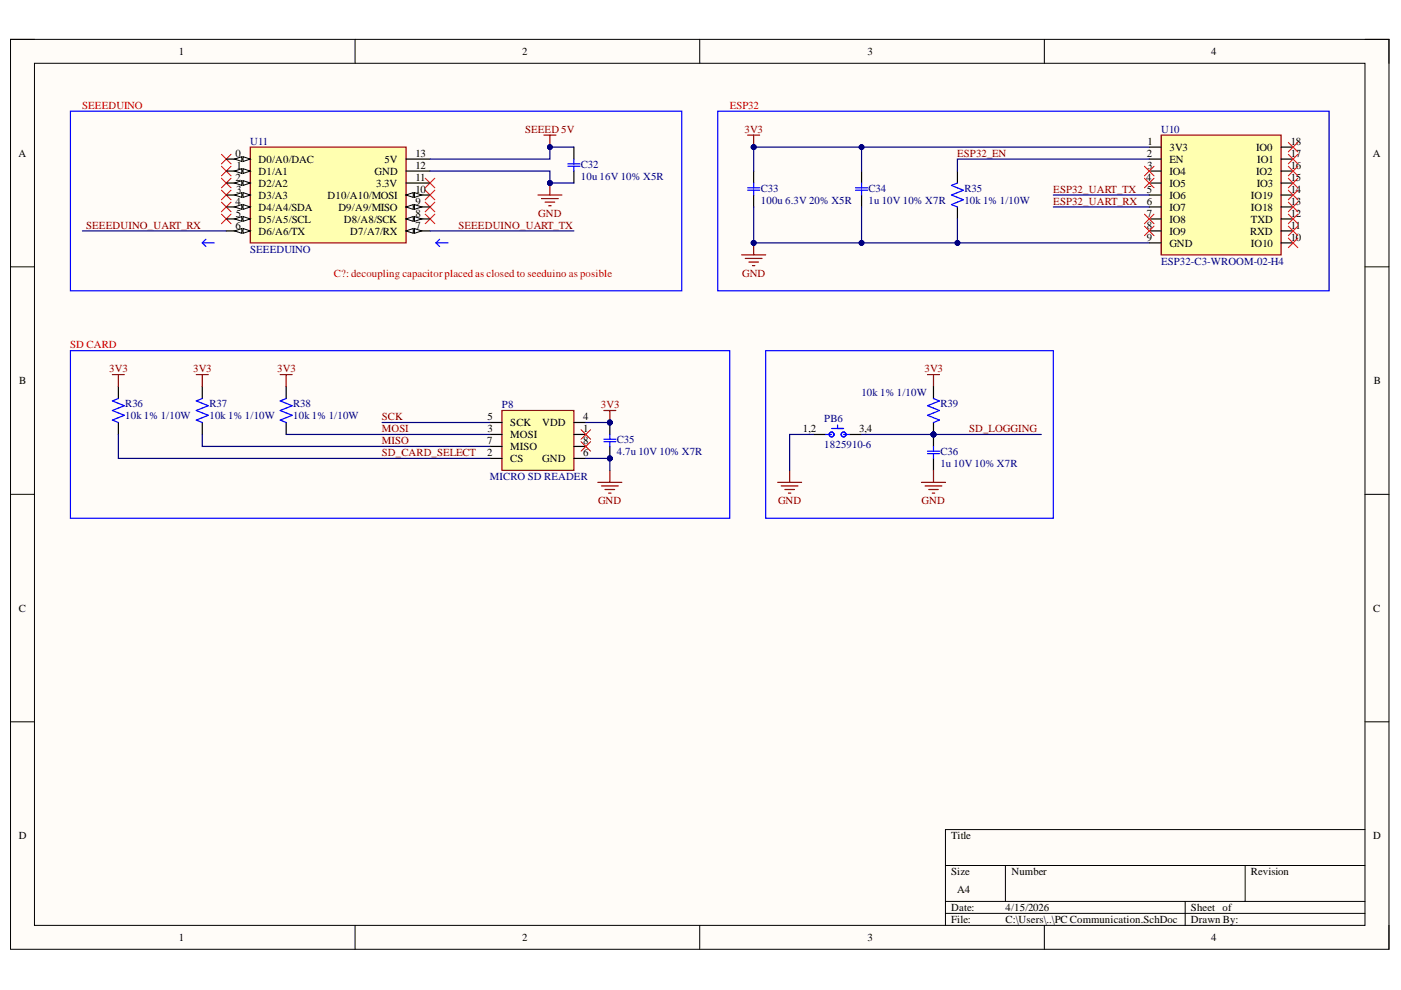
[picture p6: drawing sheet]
<svg xmlns="http://www.w3.org/2000/svg" width="297mm" height="210mm" viewBox="0 0 297 210" stroke-linecap="round" stroke-linejoin="round" font-family="sans-serif">
<defs><g id="words">
<g font-size="2.3">
<text x="37.9" y="11.7">1</text>
<text x="110.7" y="11.7">2</text>
<text x="183.9" y="11.7">3</text>
<text x="256.8" y="11.7">4</text>
<text x="3.9" y="33.3">A</text>
<text x="49.9" y="33.3">0</text>
<text x="50.2" y="35.8">1</text>
<text x="54.8" y="34.6">D0/A0/DAC</text>
<text x="81.5" y="34.6">5V</text>
<text x="88.1" y="35.8">12</text>
<text x="88.1" y="33.3">13</text>
<text x="243.1" y="33.3">2</text>
<text x="243.2" y="35.8">3</text>
<text x="243.3" y="30.8">1</text>
<text x="247.9" y="32">3V3</text>
<text x="247.9" y="34.6">EN</text>
<text x="266.3" y="32">IO0</text>
<text x="266.6" y="34.6">IO1</text>
<text x="273.7" y="35.8">16</text>
<text x="273.7" y="33.3">17</text>
<text x="273.7" y="30.8">18</text>
<text x="291.1" y="33.3">A</text>
<text x="49.9" y="38.4">2</text>
<text x="50.1" y="40.9">3</text>
<text x="54.8" y="37.1">D1/A1</text>
<text x="54.8" y="39.6">D2/A2</text>
<text x="79.4" y="37.1">GND</text>
<text x="79.8" y="39.6">3.3V</text>
<text x="88.1" y="40.9">10</text>
<text x="88.1" y="38.4">11</text>
<text x="243" y="38.4">4</text>
<text x="243.1" y="40.9">5</text>
<text x="247.9" y="37.1">IO4</text>
<text x="247.9" y="39.6">IO5</text>
<text x="266.3" y="37.1">IO2</text>
<text x="266.5" y="39.6">IO3</text>
<text x="273.7" y="40.9">14</text>
<text x="273.7" y="38.4">15</text>
<text x="49.9" y="43.4">4</text>
<text x="50" y="46">5</text>
<text x="54.8" y="42.2">D3/A3</text>
<text x="54.8" y="44.7">D4/A4/SDA</text>
<text x="54.8" y="47.2">D5/A5/SCL</text>
<text x="69.5" y="42.2">D10/A10/MOSI</text>
<text x="71.7" y="44.7">D9/A9/MISO</text>
<text x="72.9" y="47.2">D8/A8/SCK</text>
<text x="88.1" y="46">8</text>
<text x="88.1" y="43.4">9</text>
<text x="243.1" y="43.4">6</text>
<text x="243.1" y="46">7</text>
<text x="247.9" y="42.2">IO6</text>
<text x="247.9" y="44.7">IO7</text>
<text x="247.9" y="47.2">IO8</text>
<text x="265.2" y="47.2">TXD</text>
<text x="265.2" y="44.7">IO18</text>
<text x="265.2" y="42.2">IO19</text>
<text x="273.7" y="46">12</text>
<text x="273.7" y="43.4">13</text>
<text x="49.9" y="48.5">6</text>
<text x="54.8" y="49.8">D6/A6/TX</text>
<text x="74.3" y="49.8">D7/A7/RX</text>
<text x="88.1" y="48.5">7</text>
<text x="243.1" y="48.5">8</text>
<text x="243.1" y="51">9</text>
<text x="247.9" y="49.8">IO9</text>
<text x="247.9" y="52.3">GND</text>
<text x="265" y="49.8">RXD</text>
<text x="265.2" y="52.3">IO10</text>
<text x="273.7" y="51">10</text>
<text x="273.7" y="48.5">11</text>
<text x="4.1" y="81.5">B</text>
<text x="291.3" y="81.5">B</text>
<text x="103.4" y="89.1">5</text>
<text x="123.7" y="89.1">4</text>
<text x="103.3" y="94.2">7</text>
<text x="103.4" y="91.7">3</text>
<text x="108.2" y="92.9">MOSI</text>
<text x="108.2" y="90.4">SCK</text>
<text x="108.2" y="95.5">MISO</text>
<text x="115" y="90.4">VDD</text>
<text x="123.7" y="91.7">1</text>
<text x="123.7" y="94.2">8</text>
<text x="170.2" y="91.7">1,2</text>
<text x="182.1" y="91.7">3,4</text>
<text x="103.3" y="96.7">2</text>
<text x="108.2" y="98">CS</text>
<text x="115" y="98">GND</text>
<text x="123.7" y="96.7">6</text>
<text x="4" y="129.7">C</text>
<text x="291.2" y="129.7">C</text>
<text x="4" y="178">D</text>
<text x="201.7" y="178">Title</text>
<text x="291.2" y="178">D</text>
<text x="201.7" y="185.6">Size</text>
<text x="214.4" y="185.6">Number</text>
<text x="265.2" y="185.6">Revision</text>
<text x="202.9" y="189.4">A4</text>
<text x="201.7" y="193.2">Date:</text>
<text x="201.7" y="195.7">File:</text>
<text x="213.2" y="193.2">4/15/2026</text>
<text x="213.2" y="195.7">C:\Users\..\PC Communication.SchDoc</text>
<text x="252.5" y="193.2">Sheet of</text>
<text x="252.5" y="195.7">Drawn By:</text>
<text x="37.9" y="199.5">1</text>
<text x="110.7" y="199.5">2</text>
<text x="183.9" y="199.5">3</text>
<text x="256.8" y="199.5">4</text>
</g>
<g font-size="2.3" fill="#f00">
<text x="17.4" y="23.1">SEEEDUINO</text>
<text x="154.7" y="23.1">ESP32</text>
<text x="70.8" y="58.6">C?: decoupling capacitor placed as closed to seeduino as posible</text>
<text x="14.9" y="73.8">SD CARD</text>
</g>
<g font-size="2.3" fill="#800000">
<text x="111.3" y="28.1">SEEED 5V</text>
<text x="157.9" y="28.1">3V3</text>
<text x="202.9" y="33.3">ESP32_EN</text>
<text x="223.3" y="40.9">ESP32_UART_TX</text>
<text x="114.1" y="46">GND</text>
<text x="223.3" y="43.4">ESP32_UART_RX</text>
<text x="18.3" y="48.5">SEEEDUINO_UART_RX</text>
<text x="97.2" y="48.5">SEEEDUINO_UART_TX</text>
<text x="157.3" y="58.6">GND</text>
<text x="23.2" y="78.9">3V3</text>
<text x="40.9" y="78.9">3V3</text>
<text x="58.8" y="78.9">3V3</text>
<text x="196" y="78.9">3V3</text>
<text x="81" y="89.1">SCK</text>
<text x="127.4" y="86.5">3V3</text>
<text x="81" y="94.2">MISO</text>
<text x="81" y="91.7">MOSI</text>
<text x="205.5" y="91.7">SD_LOGGING</text>
<text x="81" y="96.7">SD_CARD_SELECT</text>
<text x="126.8" y="106.9">GND</text>
<text x="165" y="106.9">GND</text>
<text x="195.4" y="106.9">GND</text>
</g>
<g font-size="2.3" fill="#000080">
<text x="246.2" y="28.1">U10</text>
<text x="53" y="30.8">U11</text>
<text x="123.2" y="35.6">C32</text>
<text x="123.2" y="38.1">10u 16V 10% X5R</text>
<text x="161.3" y="40.6">C33</text>
<text x="184.2" y="40.6">C34</text>
<text x="204.5" y="40.6">R35</text>
<text x="161.3" y="43.2">100u 6.3V 20% X5R</text>
<text x="184.2" y="43.2">1u 10V 10% X7R</text>
<text x="204.5" y="43.2">10k 1% 1/10W</text>
<text x="53" y="53.6">SEEEDUINO</text>
<text x="246.2" y="56.1">ESP32-C3-WROOM-02-H4</text>
<text x="182.6" y="84">10k 1% 1/10W</text>
<text x="26.6" y="86.3">R36</text>
<text x="26.6" y="88.9">10k 1% 1/10W</text>
<text x="44.4" y="86.3">R37</text>
<text x="44.4" y="88.9">10k 1% 1/10W</text>
<text x="62.2" y="86.3">R38</text>
<text x="62.2" y="88.9">10k 1% 1/10W</text>
<text x="106.4" y="86.5">P8</text>
<text x="174.8" y="89.4">PB6</text>
<text x="199.4" y="86.3">R39</text>
<text x="130.8" y="94">C35</text>
<text x="174.8" y="95">1825910-6</text>
<text x="103.9" y="101.8">MICRO SD READER</text>
<text x="130.8" y="96.5">4.7u 10V 10% X7R</text>
<text x="199.4" y="96.5">C36</text>
<text x="199.4" y="99">1u 10V 10% X7R</text>
</g>
</g></defs>
<path d="M2.2 8.3h292.3v193h-292.3z" fill-rule="evenodd" fill="#fffcf8"/>
<path d="M2.2 8.3h292.3v193h-292.3z" fill="none" stroke="#000" stroke-width=".21"/>
<path d="M7.3 13.4h282.1v182.8h-282.1z" fill-rule="evenodd" fill="#fffcf8"/>
<g fill="none" stroke="#000" stroke-width=".21">
<path d="M2.2 8.3h5.1M7.3 13.4h282.1v182.8h-282.1zM75.3 8.3v5.1M148.4 8.3v5.1M221.4 8.3v5.1M289.4 8.3h5.1v5.1M2.2 56.6h5.1M289.4 56.6h5.1M2.2 104.8h5.1M289.4 104.8h5.1M2.2 153h5.1M289.4 153h5.1"/>
<path d="M289.4 175.9h-88.9v20.3M75.3 196.2v5.1M148.4 196.2v5.1M200.5 183.5h88.9M200.5 191.1h88.9M200.5 193.7h88.9M213.2 183.5v7.6M221.4 196.2v5.1M251.3 191.1v5.1M264 183.5v7.6M294.5 196.2v5.1"/>
</g>
<path d="M116.6 38.8v2.5M114 41.3h5.1M114.8 42.1h3.6M115.6 42.9h2M116.3 43.6h.5" fill="none" stroke="#800000" stroke-width=".25"/>
<circle cx="116.6" cy="38.8" r=".51" fill="#000080"/>
<circle cx="116.6" cy="38.8" r=".51" fill="none" stroke="#000080" stroke-width=".21"/>
<g fill="none" stroke="#f00" stroke-width=".21">
<path d="M47 37.8l2 2M47 35.3l2 2M47 32.7l2 2M49 37.8l-2 2M49 35.3l-2 2M49 32.7l-2 2M90.2 37.8l2 2M92.2 37.8l-2 2M47 45.4l2 2M47 42.9l2 2M47 40.3l2 2.1M49 45.4l-2 2"/>
<path d="M49 42.9l-2 2M49 40.3l-2 2.1M90.2 40.3l2 2.1M90.2 42.9l2 2M90.2 45.4l2 2M92.2 40.3l-2 2.1M92.2 42.9l-2 2M92.2 45.4l-2 2"/>
</g>
<path d="M120.4 34.7h2.5M120.4 35.3h2.5M121.7 33.7v1M121.7 35.3v1M42.9 51.5h2.5M42.9 51.5l.8 .8M43.7 50.7l-.8 .8M92.4 51.5h2.6M92.4 51.5l.8 .8M93.2 50.7l-.8 .8" fill="none" stroke="#00f" stroke-width=".25"/>
<path d="M121.7 31.2v2.5M121.7 36.3v2.5" fill="none" stroke="#000" stroke-width=".25"/>
<path d="M53.1 31.2h33v20.3h-33z" fill-rule="evenodd" fill="#ffffb0"/>
<path d="M53.1 31.2h33v20.3h-33z" fill="none" stroke="#800000" stroke-width=".25"/>
<path d="M48 33.7h5.1" fill="none" stroke="#000" stroke-width=".25"/>
<path d="M51.5 33.2l1.6 .5-1.6 .5z" fill="#f8fcff"/>
<path d="M51.5 33.2l1.6 .5-1.6 .5z" fill="none" stroke="#000" stroke-width=".21"/>
<path d="M49.7 33.7l1.6-.5v1z" fill="#f8fcff"/>
<path d="M49.7 33.7l1.6-.5v1z" fill="none" stroke="#000" stroke-width=".21"/>
<path d="M48 36.3h5.1" fill="none" stroke="#000" stroke-width=".25"/>
<path d="M51.5 35.8l1.6 .5-1.6 .5z" fill="#f8fcff"/>
<path d="M51.5 35.8l1.6 .5-1.6 .5z" fill="none" stroke="#000" stroke-width=".21"/>
<path d="M49.7 36.3l1.6-.5v1z" fill="#f8fcff"/>
<path d="M49.7 36.3l1.6-.5v1z" fill="none" stroke="#000" stroke-width=".21"/>
<path d="M48 38.8h5.1" fill="none" stroke="#000" stroke-width=".25"/>
<path d="M51.5 38.3l1.6 .5-1.6 .5z" fill="#f8fcff"/>
<path d="M51.5 38.3l1.6 .5-1.6 .5z" fill="none" stroke="#000" stroke-width=".21"/>
<path d="M49.7 38.8l1.6-.5v1z" fill="#f8fcff"/>
<path d="M49.7 38.8l1.6-.5v1z" fill="none" stroke="#000" stroke-width=".21"/>
<path d="M48 41.3h5.1" fill="none" stroke="#000" stroke-width=".25"/>
<path d="M51.5 40.8l1.6 .5-1.6 .6z" fill="#f8fcff"/>
<path d="M51.5 40.8l1.6 .5-1.6 .6z" fill="none" stroke="#000" stroke-width=".21"/>
<path d="M49.7 41.3l1.6-.5v1.1z" fill="#f8fcff"/>
<path d="M49.7 41.3l1.6-.5v1.1z" fill="none" stroke="#000" stroke-width=".21"/>
<path d="M48 43.9h5.1" fill="none" stroke="#000" stroke-width=".25"/>
<path d="M51.5 43.4l1.6 .5-1.6 .5z" fill="#f8fcff"/>
<path d="M51.5 43.4l1.6 .5-1.6 .5z" fill="none" stroke="#000" stroke-width=".21"/>
<path d="M49.7 43.9l1.6-.5v1z" fill="#f8fcff"/>
<path d="M49.7 43.9l1.6-.5v1z" fill="none" stroke="#000" stroke-width=".21"/>
<path d="M48 46.4h5.1" fill="none" stroke="#000" stroke-width=".25"/>
<path d="M51.5 45.9l1.6 .5-1.6 .5z" fill="#f8fcff"/>
<path d="M51.5 45.9l1.6 .5-1.6 .5z" fill="none" stroke="#000" stroke-width=".21"/>
<path d="M49.7 46.4l1.6-.5v1z" fill="#f8fcff"/>
<path d="M49.7 46.4l1.6-.5v1z" fill="none" stroke="#000" stroke-width=".21"/>
<path d="M48 49h5.1" fill="none" stroke="#000" stroke-width=".25"/>
<path d="M51.5 48.5l1.6 .5-1.6 .5z" fill="#f8fcff"/>
<path d="M51.5 48.5l1.6 .5-1.6 .5z" fill="none" stroke="#000" stroke-width=".21"/>
<path d="M49.7 49l1.6-.5v1z" fill="#f8fcff"/>
<path d="M49.7 49l1.6-.5v1z" fill="none" stroke="#000" stroke-width=".21"/>
<path d="M86.1 49h5.1" fill="none" stroke="#000" stroke-width=".25"/>
<path d="M86.1 49l1.5-.5v1z" fill="#f8fcff"/>
<path d="M86.1 49l1.5-.5v1z" fill="none" stroke="#000" stroke-width=".21"/>
<path d="M87.9 48.5l1.5 .5-1.5 .5z" fill="#f8fcff"/>
<path d="M87.9 48.5l1.5 .5-1.5 .5z" fill="none" stroke="#000" stroke-width=".21"/>
<path d="M86.1 46.4h5.1" fill="none" stroke="#000" stroke-width=".25"/>
<path d="M86.1 46.4l1.5-.5v1z" fill="#f8fcff"/>
<path d="M86.1 46.4l1.5-.5v1z" fill="none" stroke="#000" stroke-width=".21"/>
<path d="M87.9 45.9l1.5 .5-1.5 .5z" fill="#f8fcff"/>
<path d="M87.9 45.9l1.5 .5-1.5 .5z" fill="none" stroke="#000" stroke-width=".21"/>
<path d="M86.1 43.9h5.1" fill="none" stroke="#000" stroke-width=".25"/>
<path d="M86.1 43.9l1.5-.5v1z" fill="#f8fcff"/>
<path d="M86.1 43.9l1.5-.5v1z" fill="none" stroke="#000" stroke-width=".21"/>
<path d="M87.9 43.4l1.5 .5-1.5 .5z" fill="#f8fcff"/>
<path d="M87.9 43.4l1.5 .5-1.5 .5z" fill="none" stroke="#000" stroke-width=".21"/>
<path d="M86.1 41.3h5.1" fill="none" stroke="#000" stroke-width=".25"/>
<path d="M86.1 41.3l1.5-.5v1.1z" fill="#f8fcff"/>
<path d="M86.1 41.3l1.5-.5v1.1z" fill="none" stroke="#000" stroke-width=".21"/>
<path d="M87.9 40.8l1.5 .5-1.5 .6z" fill="#f8fcff"/>
<path d="M87.9 40.8l1.5 .5-1.5 .6z" fill="none" stroke="#000" stroke-width=".21"/>
<path d="M86.1 38.8h5.1M86.1 36.3h5.1M86.1 33.7h5.1" fill="none" stroke="#000" stroke-width=".25"/>
<path d="M14.9 23.6h129.6v38.1h-129.6z" fill="none" stroke="#00f" stroke-width=".25"/>
<path d="M246.2 28.6h25.4v25.4h-25.4z" fill-rule="evenodd" fill="#ffffb0"/>
<path d="M246.2 28.6h25.4v25.4h-25.4zM157.2 54h5.1M158 54.8h3.6M158.8 55.6h2M159.5 56.3h.5M159.8 51.5v2.5" fill="none" stroke="#800000" stroke-width=".25"/>
<g fill="none" stroke="#000" stroke-width=".25">
<path d="M203 36.3v2.5M243.7 31.2h2.5M243.7 33.7h2.5M243.7 36.3h2.5M243.7 38.8h2.5M271.6 31.2h2.6M271.6 33.7h2.6M271.6 36.3h2.6M271.6 38.8h2.6M203 43.9v2.5M243.7 41.3h2.5M243.7 43.9h2.5"/>
<path d="M243.7 46.4h2.5M243.7 49h2.5M243.7 51.5h2.5M271.6 41.3h2.6M271.6 43.9h2.6M271.6 46.4h2.6M271.6 49h2.6M271.6 51.5h2.6"/>
</g>
<path d="M203 38.8l-1.3 .5 2.6 1-2.6 1 2.6 1.1-2.6 1 1.3 .5" fill="none" stroke="#00f" stroke-width=".25"/>
<circle cx="159.8" cy="51.5" r=".51" fill="#000080"/>
<circle cx="159.8" cy="51.5" r=".51" fill="none" stroke="#000080" stroke-width=".21"/>
<path d="M115.3 28.6h2.6M116.6 28.6v2.6" fill="none" stroke="#800000" stroke-width=".25"/>
<circle cx="116.6" cy="31.2" r=".51" fill="#000080"/>
<circle cx="116.6" cy="31.2" r=".51" fill="none" stroke="#000080" stroke-width=".21"/>
<path d="M158.5 28.6h2.6M159.8 28.6v2.6" fill="none" stroke="#800000" stroke-width=".25"/>
<circle cx="159.8" cy="31.2" r=".51" fill="#000080"/>
<circle cx="159.8" cy="31.2" r=".51" fill="none" stroke="#000080" stroke-width=".21"/>
<path d="M182.7 36.3v2.5M182.7 41.3v2.6" fill="none" stroke="#000" stroke-width=".25"/>
<path d="M152.2 23.6h129.6v38.1h-129.6zM181.4 39.8h2.5M182.7 38.8v1M181.4 40.3h2.5M182.7 40.3v1" fill="none" stroke="#00f" stroke-width=".25"/>
<g fill="none" stroke="#f00" stroke-width=".21">
<path d="M242.6 37.8l2.1 2M242.6 35.3l2.1 2M244.7 37.8l-2.1 2M244.7 35.3l-2.1 2M273.1 30.2l2.1 2M273.1 32.7l2.1 2M273.1 35.3l2.1 2M273.1 37.8l2.1 2M275.2 30.2l-2.1 2M275.2 32.7l-2.1 2M275.2 35.3l-2.1 2M275.2 37.8l-2.1 2"/>
<path d="M242.6 47.9l2.1 2.1M242.6 45.4l2.1 2M244.7 47.9l-2.1 2.1M244.7 45.4l-2.1 2M273.1 42.9l2.1 2M273.1 40.3l2.1 2.1M273.1 50.5l2.1 2M275.2 42.9l-2.1 2M275.2 40.3l-2.1 2.1M275.2 50.5l-2.1 2"/>
</g>
<path d="M106.4 87h15.3v12.7h-15.3z" fill-rule="evenodd" fill="#ffffb0"/>
<path d="M106.4 87h15.3v12.7h-15.3z" fill="none" stroke="#800000" stroke-width=".25"/>
<path d="M103.9 92.1h2.5M103.9 97.2h2.5M103.9 89.6h2.5M103.9 94.7h2.5M121.7 92.1h2.5M121.7 97.2h2.5M121.7 89.6h2.5M121.7 94.7h2.5" fill="none" stroke="#000" stroke-width=".25"/>
<circle cx="129.3" cy="97.2" r=".51" fill="#000080"/>
<circle cx="129.3" cy="97.2" r=".51" fill="none" stroke="#000080" stroke-width=".21"/>
<circle cx="129.3" cy="89.6" r=".51" fill="#000080"/>
<circle cx="129.3" cy="89.6" r=".51" fill="none" stroke="#000080" stroke-width=".21"/>
<path d="M129.3 94.7v2.5" fill="none" stroke="#000" stroke-width=".25"/>
<circle cx="129.3" cy="97.2" r=".51" fill="#000080"/>
<circle cx="129.3" cy="97.2" r=".51" fill="none" stroke="#000080" stroke-width=".21"/>
<path d="M129.3 89.6v2.5" fill="none" stroke="#000" stroke-width=".25"/>
<circle cx="129.3" cy="89.6" r=".51" fill="#000080"/>
<circle cx="129.3" cy="89.6" r=".51" fill="none" stroke="#000080" stroke-width=".21"/>
<path d="M158.5 39.8h2.6M159.8 38.8v1M158.5 40.3h2.6M159.8 40.3v1M14.9 74.3h139.8v35.6h-139.8zM25.1 84.5l-1.3 .5 2.6 1-2.6 1 2.6 1.1-2.6 1 1.3 .5M42.9 84.5l-1.3 .5 2.6 1-2.6 1 2.6 1.1-2.6 1 1.3 .5M60.7 84.5l-1.3 .5 2.5 1-2.5 1 2.5 1.1-2.5 1 1.3 .5M128 93.1h2.6M128 93.6h2.6M129.3 92.1v1M129.3 93.6v1.1" fill="none" stroke="#00f" stroke-width=".25"/>
<path d="M123.2 91.1l2 2M123.2 93.6l2 2.1M125.2 91.1l-2 2M125.2 93.6l-2 2.1" fill="none" stroke="#f00" stroke-width=".21"/>
<g fill="none" stroke="#800000" stroke-width=".25">
<path d="M23.8 79.4h2.6M25.1 79.4v2.6M41.6 79.4h2.6M42.9 79.4v2.6M59.4 79.4h2.5M60.7 79.4v2.6M128 87h2.6M129.3 87v2.6M129.3 99.7v2.6M126.8 102.3h5M127.5 103h3.6M128.3 103.8h2"/>
<path d="M129 104.6h.5"/>
</g>
<path d="M159.8 36.3v2.5M159.8 41.3v2.6M25.1 82v2.5M25.1 89.6v2.5M42.9 82v2.5M42.9 89.6v2.5M60.7 82v2.5M60.7 89.6v2.5" fill="none" stroke="#000" stroke-width=".25"/>
<circle cx="129.3" cy="89.6" r=".51" fill="#000080"/>
<circle cx="129.3" cy="89.6" r=".51" fill="none" stroke="#000080" stroke-width=".21"/>
<path d="M273.1 45.4l2.1 2M273.1 47.9l2.1 2.1M275.2 45.4l-2.1 2M275.2 47.9l-2.1 2.1" fill="none" stroke="#f00" stroke-width=".21"/>
<path d="M196.6 79.4h2.6M197.9 79.4v2.6" fill="none" stroke="#800000" stroke-width=".25"/>
<circle cx="197.9" cy="92.1" r=".51" fill="#000080"/>
<circle cx="197.9" cy="92.1" r=".51" fill="none" stroke="#000080" stroke-width=".21"/>
<path d="M197.9 82v2.5M197.9 89.6v2.5" fill="none" stroke="#000" stroke-width=".25"/>
<circle cx="197.9" cy="92.1" r=".51" fill="#000080"/>
<circle cx="197.9" cy="92.1" r=".51" fill="none" stroke="#000080" stroke-width=".21"/>
<path d="M197.9 84.5l1.3 .5-2.6 1 2.6 1-2.6 1.1 2.6 1-1.3 .5" fill="none" stroke="#00f" stroke-width=".25"/>
<circle cx="197.9" cy="92.1" r=".51" fill="#000080"/>
<circle cx="197.9" cy="92.1" r=".51" fill="none" stroke="#000080" stroke-width=".21"/>
<path d="M197.9 92.1v2.6M197.9 97.2v2.5" fill="none" stroke="#000" stroke-width=".25"/>
<circle cx="197.9" cy="92.1" r=".51" fill="#000080"/>
<circle cx="197.9" cy="92.1" r=".51" fill="none" stroke="#000080" stroke-width=".21"/>
<g fill="none" stroke="#00f" stroke-width=".25">
<path d="M162.3 74.4h61v35.5h-61zM175 92.1h1.3M176.3 90.9h2.6M177.6 90.1v.8M178.9 92.1h1.2M196.6 95.7h2.6M196.6 96.2h2.6M197.9 94.7v1M197.9 96.2v1"/>
<circle cx="176.3" cy="92.1" r=".52"/>
<circle cx="178.9" cy="92.1" r=".52"/>
</g>
<path d="M167.4 99.7v2.6M197.9 99.7v2.6M164.9 102.3h5.1M165.6 103h3.6M166.4 103.8h2M167.2 104.6h.5M195.4 102.3h5.1M196.1 103h3.6M196.9 103.8h2M197.7 104.6h.5" fill="none" stroke="#800000" stroke-width=".25"/>
<path d="M172.5 92.1h2.5M180.1 92.1h2.6" fill="none" stroke="#000" stroke-width=".25"/>
<path d="M116.6 38.8h5.1M91.2 49h30.5" fill="none" stroke="#000080" stroke-width=".25"/>
<circle cx="116.6" cy="38.8" r=".51" fill="#000080"/>
<circle cx="116.6" cy="38.8" r=".51" fill="none" stroke="#000080" stroke-width=".21"/>
<path d="M91.2 36.3h25.4v2.5M17.5 49h30.5" fill="none" stroke="#000080" stroke-width=".25"/>
<circle cx="116.6" cy="38.8" r=".51" fill="#000080"/>
<circle cx="116.6" cy="38.8" r=".51" fill="none" stroke="#000080" stroke-width=".21"/>
<path d="M121.7 31.2h-5.1v2.5h-25.4" fill="none" stroke="#000080" stroke-width=".25"/>
<circle cx="116.6" cy="31.2" r=".51" fill="#000080"/>
<circle cx="116.6" cy="31.2" r=".51" fill="none" stroke="#000080" stroke-width=".21"/>
<path d="M159.8 31.2h83.9M243.7 33.7h-40.7v2.6" fill="none" stroke="#000080" stroke-width=".25"/>
<circle cx="182.7" cy="31.2" r=".51" fill="#000080"/>
<circle cx="182.7" cy="31.2" r=".51" fill="none" stroke="#000080" stroke-width=".21"/>
<circle cx="159.8" cy="31.2" r=".51" fill="#000080"/>
<circle cx="159.8" cy="31.2" r=".51" fill="none" stroke="#000080" stroke-width=".21"/>
<path d="M159.8 31.2v5.1" fill="none" stroke="#000080" stroke-width=".25"/>
<circle cx="159.8" cy="31.2" r=".51" fill="#000080"/>
<circle cx="159.8" cy="31.2" r=".51" fill="none" stroke="#000080" stroke-width=".21"/>
<path d="M182.7 31.2v5.1" fill="none" stroke="#000080" stroke-width=".25"/>
<circle cx="182.7" cy="31.2" r=".51" fill="#000080"/>
<circle cx="182.7" cy="31.2" r=".51" fill="none" stroke="#000080" stroke-width=".21"/>
<path d="M182.7 43.9v7.6" fill="none" stroke="#000080" stroke-width=".25"/>
<circle cx="182.7" cy="51.5" r=".51" fill="#000080"/>
<circle cx="182.7" cy="51.5" r=".51" fill="none" stroke="#000080" stroke-width=".21"/>
<path d="M159.8 51.5h83.9" fill="none" stroke="#000080" stroke-width=".25"/>
<circle cx="159.8" cy="51.5" r=".51" fill="#000080"/>
<circle cx="159.8" cy="51.5" r=".51" fill="none" stroke="#000080" stroke-width=".21"/>
<circle cx="182.7" cy="51.5" r=".51" fill="#000080"/>
<circle cx="182.7" cy="51.5" r=".51" fill="none" stroke="#000080" stroke-width=".21"/>
<circle cx="203" cy="51.5" r=".51" fill="#000080"/>
<circle cx="203" cy="51.5" r=".51" fill="none" stroke="#000080" stroke-width=".21"/>
<path d="M159.8 43.9v7.6" fill="none" stroke="#000080" stroke-width=".25"/>
<circle cx="159.8" cy="51.5" r=".51" fill="#000080"/>
<circle cx="159.8" cy="51.5" r=".51" fill="none" stroke="#000080" stroke-width=".21"/>
<path d="M203 46.4v5.1" fill="none" stroke="#000080" stroke-width=".25"/>
<circle cx="203" cy="51.5" r=".51" fill="#000080"/>
<circle cx="203" cy="51.5" r=".51" fill="none" stroke="#000080" stroke-width=".21"/>
<path d="M129.3 97.2v2.5" fill="none" stroke="#000080" stroke-width=".25"/>
<circle cx="129.3" cy="97.2" r=".51" fill="#000080"/>
<circle cx="129.3" cy="97.2" r=".51" fill="none" stroke="#000080" stroke-width=".21"/>
<path d="M124.2 89.6h5.1" fill="none" stroke="#000080" stroke-width=".25"/>
<circle cx="129.3" cy="89.6" r=".51" fill="#000080"/>
<circle cx="129.3" cy="89.6" r=".51" fill="none" stroke="#000080" stroke-width=".21"/>
<path d="M124.2 97.2h5.1" fill="none" stroke="#000080" stroke-width=".25"/>
<circle cx="129.3" cy="97.2" r=".51" fill="#000080"/>
<circle cx="129.3" cy="97.2" r=".51" fill="none" stroke="#000080" stroke-width=".21"/>
<path d="M223.3 41.3h20.4M223.3 43.9h20.4M25.1 92.1v5.1h78.8M42.9 92.1v2.6h61M60.7 92.1h43.2M81 89.6h22.9M197.9 92.1h22.9" fill="none" stroke="#000080" stroke-width=".25"/>
<circle cx="197.9" cy="92.1" r=".51" fill="#000080"/>
<circle cx="197.9" cy="92.1" r=".51" fill="none" stroke="#000080" stroke-width=".21"/>
<path d="M182.7 92.1h15.2" fill="none" stroke="#000080" stroke-width=".25"/>
<circle cx="197.9" cy="92.1" r=".51" fill="#000080"/>
<circle cx="197.9" cy="92.1" r=".51" fill="none" stroke="#000080" stroke-width=".21"/>
<path d="M172.5 92.1h-5.1v7.6" fill="none" stroke="#000080" stroke-width=".25"/>
<use href="#words"/>
</svg>
